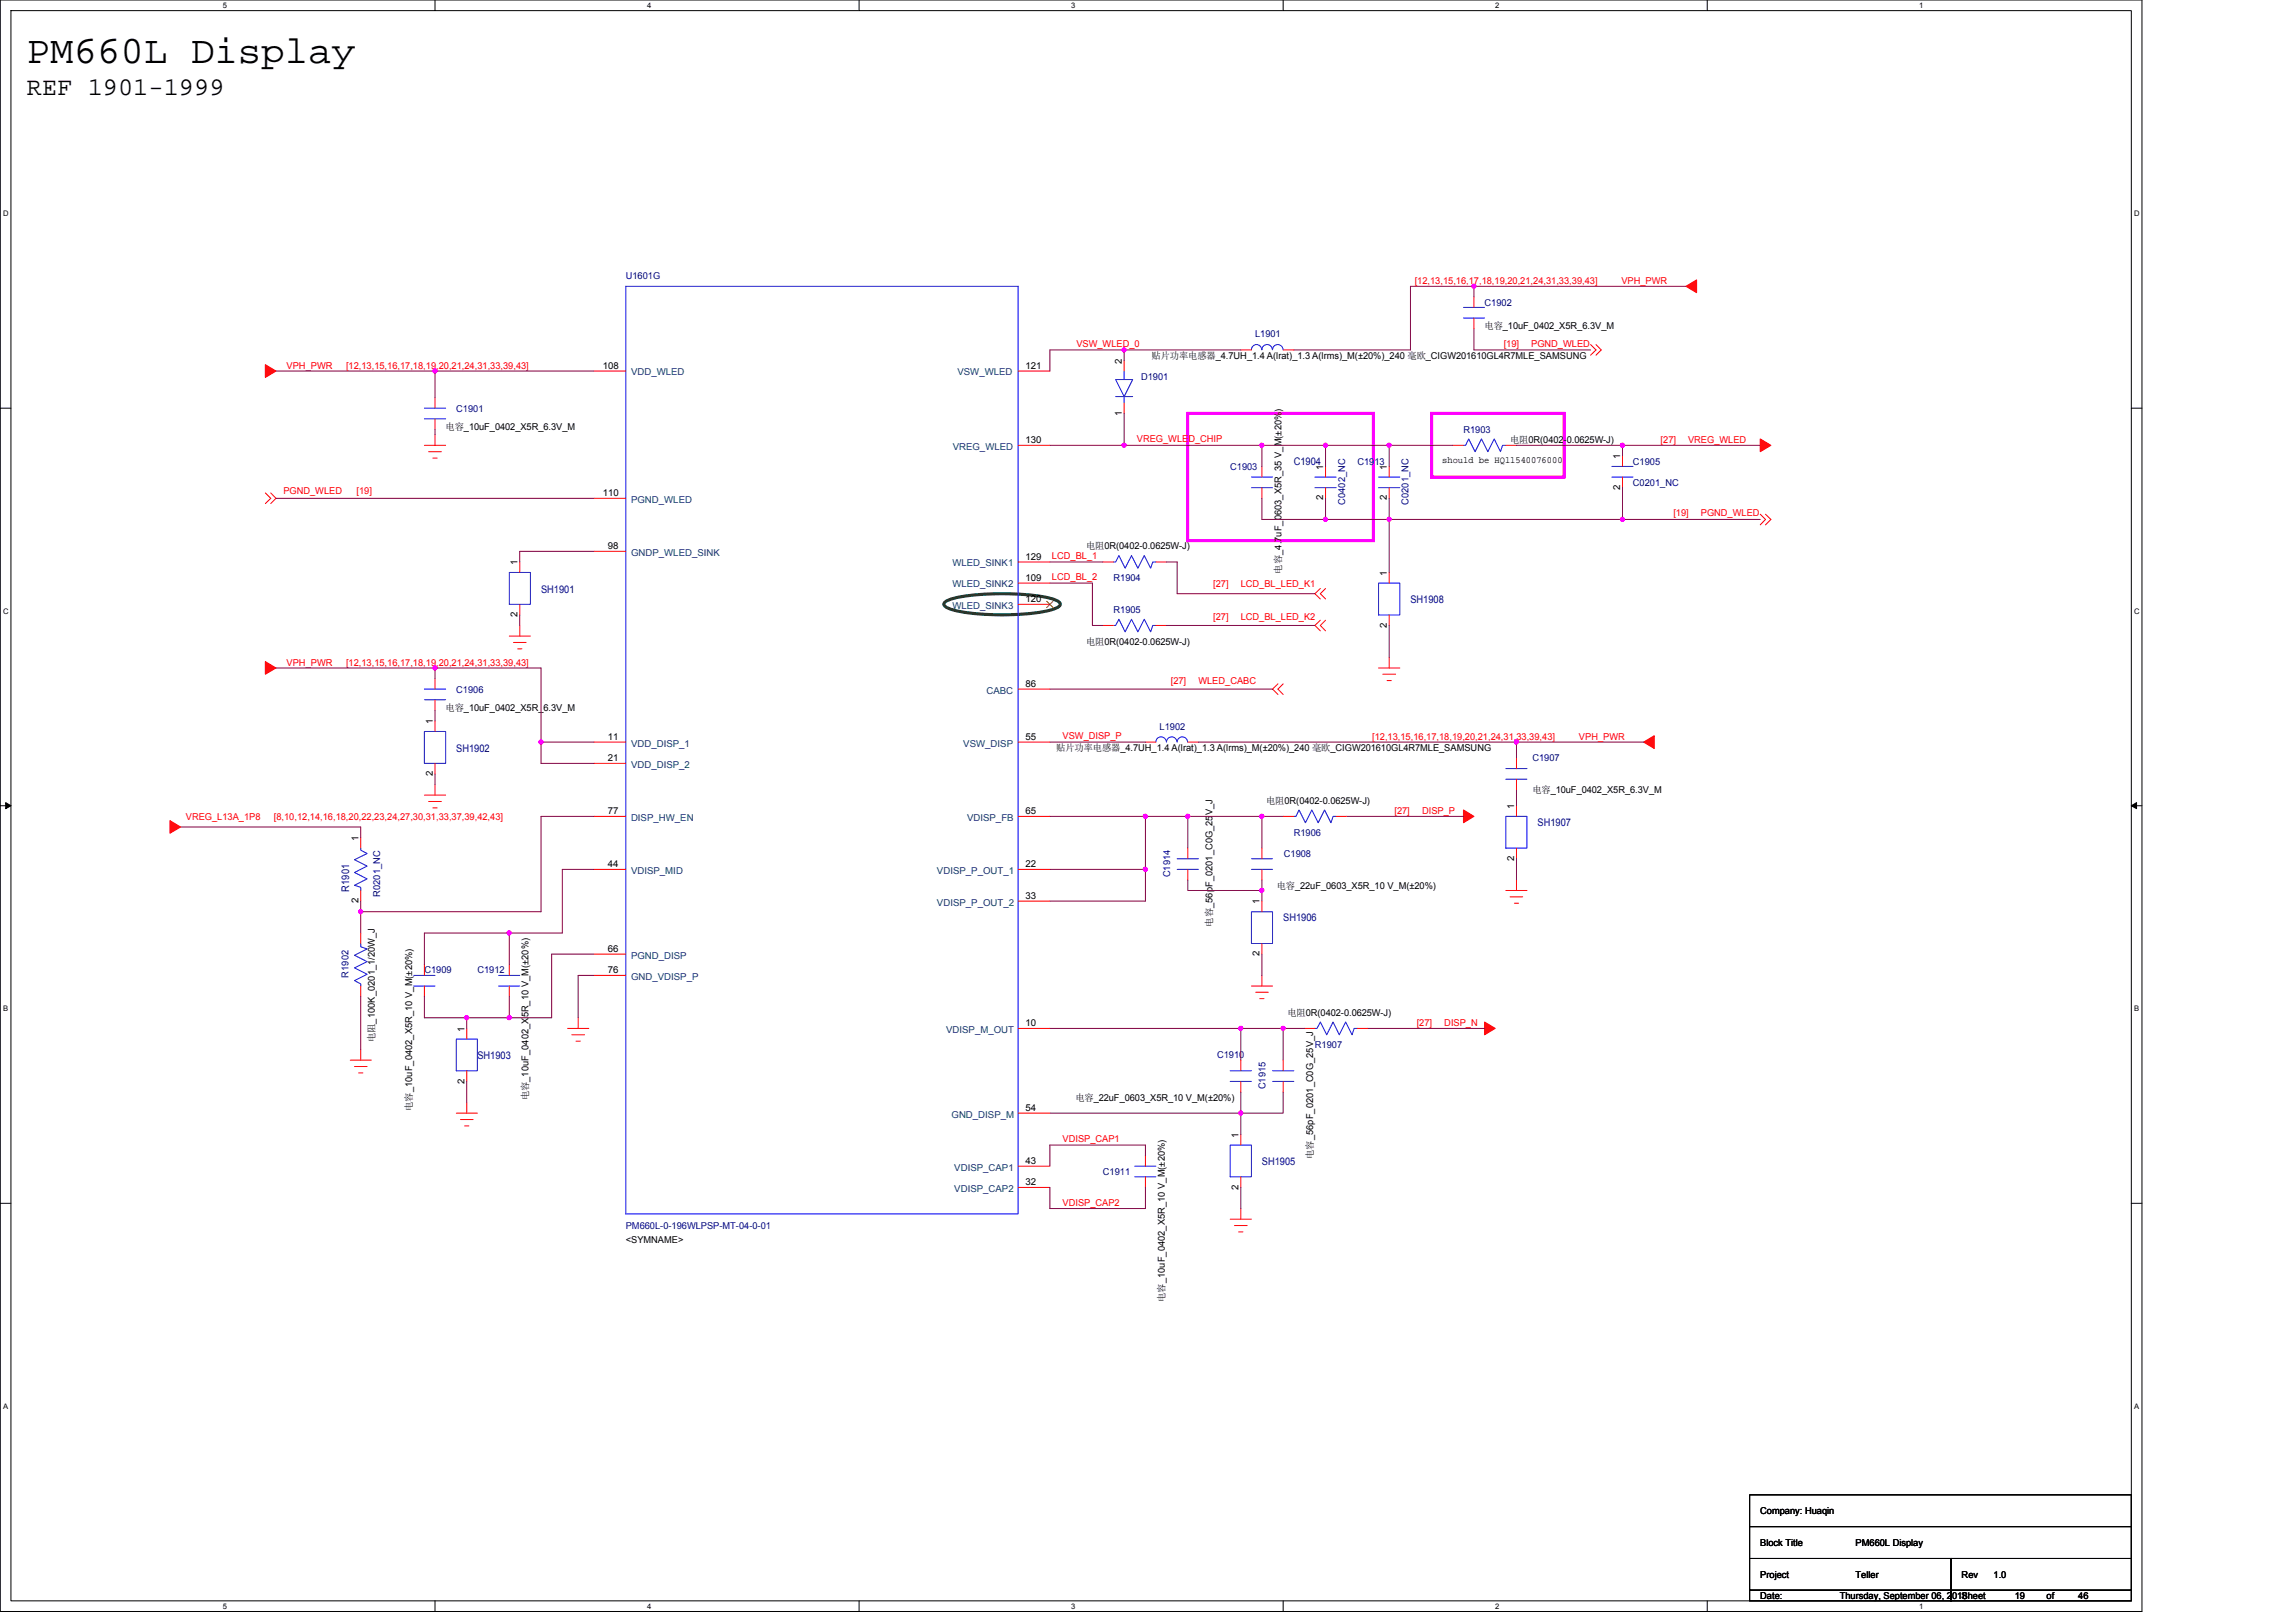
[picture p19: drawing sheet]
<svg xmlns="http://www.w3.org/2000/svg" width="297mm" height="210mm" viewBox="0 0 297 210" stroke-linecap="round" stroke-linejoin="round" font-family="sans-serif">
<defs><g id="words">
<text font-size="5.1" x="3.5" y="8.1">PM660L Display</text>
<text font-size="3.3" x="3.5" y="12.2">REF 1901-1999</text>
<g font-size="1.4" fill="#000080">
<text x="167.4" y="60.2">C1904</text>
<text x="70" y="76.7">SH1901</text>
<text x="182.5" y="78">SH1908</text>
<text x="59" y="97.2">SH1902</text>
<text x="198.9" y="106.8">SH1907</text>
<text x="45.2" y="115.4" transform="rotate(-90 45.2 115.4)">R1901</text>
<text x="166" y="119.2">SH1906</text>
<text x="61.8" y="137">SH1903</text>
<text x="163.3" y="150.7">SH1905</text>
</g>
<g font-size="1.2" fill="#000080">
<text x="81" y="36.1">U1601G</text>
<text x="192.1" y="39.5">C1902</text>
<text x="162.4" y="43.6">L1901</text>
<text x="59" y="53.3">C1901</text>
<text x="147.6" y="49.1">D1901</text>
<text x="189.3" y="56">R1903</text>
<text x="159.1" y="60.8">C1903</text>
<text x="174" y="65.3" transform="rotate(-90 174 65.3)">C0402_NC</text>
<text x="175.6" y="60.1">C1913</text>
<text x="182.2" y="65.3" transform="rotate(-90 182.2 65.3)">C0201_NC</text>
<text x="211.3" y="60.1">C1905</text>
<text x="211.3" y="62.8">C0201_NC</text>
<text x="144.1" y="75.2">R1904</text>
<text x="144.1" y="79.3">R1905</text>
<text x="59" y="89.6">C1906</text>
<text x="150" y="94.4">L1902</text>
<text x="198.2" y="98.5">C1907</text>
<text x="151.4" y="113.5" transform="rotate(-90 151.4 113.5)">C1914</text>
<text x="166.1" y="110.8">C1908</text>
<text x="167.4" y="108.1">R1906</text>
<text x="49.2" y="116" transform="rotate(-90 49.2 116)">R0201_NC</text>
<text x="54.9" y="125.9">C1909</text>
<text x="61.8" y="125.9">C1912</text>
<text x="45.1" y="126.5" transform="rotate(-90 45.1 126.5)">R1902</text>
<text x="157.5" y="136.9">C1910</text>
<text x="170.1" y="135.6">R1907</text>
<text x="163.7" y="140.9" transform="rotate(-90 163.7 140.9)">C1915</text>
<text x="142.7" y="152">C1911</text>
<text x="81" y="159">PM660L-0-196WLPSP-MT-04-0-01</text>
</g>
<g font-size="1.2" fill="#f00">
<text x="183" y="36.8">[12,13,15,16,17,18,19,20,21,24,31,33,39,43]</text>
<text x="209.8" y="36.8">VPH_PWR</text>
<text x="37.1" y="47.8">VPH_PWR</text>
<text x="44.8" y="47.8">[12,13,15,16,17,18,19,20,21,24,31,33,39,43]</text>
<text x="139.3" y="44.9">VSW_WLED_0</text>
<text x="194.5" y="44.9">[19]</text>
<text x="198.1" y="44.9">PGND_WLED</text>
<text x="147.1" y="57.2">VREG_WLED_CHIP</text>
<text x="214.8" y="57.4">[27]</text>
<text x="218.4" y="57.4">VREG_WLED</text>
<text x="36.7" y="63.9">PGND_WLED</text>
<text x="46.1" y="63.9">[19]</text>
<text x="216.5" y="66.8">[19]</text>
<text x="220" y="66.8">PGND_WLED</text>
<text x="136.1" y="72.3">LCD_BL_1</text>
<text x="136.1" y="75.1">LCD_BL_2</text>
<text x="156.9" y="76">[27]</text>
<text x="160.5" y="76">LCD_BL_LED_K1</text>
<text x="156.9" y="80.3">[27]</text>
<text x="160.5" y="80.3">LCD_BL_LED_K2</text>
<text x="37.1" y="86.2">VPH_PWR</text>
<text x="44.8" y="86.2">[12,13,15,16,17,18,19,20,21,24,31,33,39,43]</text>
<text x="151.5" y="88.5">[27]</text>
<text x="155" y="88.5">WLED_CABC</text>
<text x="137.5" y="95.6">VSW_DISP_P</text>
<text x="177.5" y="95.8">[12,13,15,16,17,18,19,20,21,24,31,33,39,43]</text>
<text x="204.3" y="95.8">VPH_PWR</text>
<text x="24" y="106">VREG_L13A_1P8</text>
<text x="35.4" y="106">[8,10,12,14,16,18,20,22,23,24,27,30,31,33,37,39,42,43]</text>
<text x="180.4" y="105.4">[27]</text>
<text x="184" y="105.4">DISP_P</text>
<text x="183.3" y="132.8">[27]</text>
<text x="186.9" y="132.8">DISP_N</text>
<text x="137.5" y="147.8">VDISP_CAP1</text>
<text x="137.5" y="156">VDISP_CAP2</text>
</g>
<g font-size="1.2">
<text x="78" y="47.7">108</text>
<text x="132.7" y="47.7">121</text>
<text x="145.1" y="47.1" transform="rotate(-90 145.1 47.1)">2</text>
<text x="149" y="46.4">贴片功率电感器_4.7UH_1.4 A(lrat)_1.3 A(lrms)_M(±20%)_240 毫欧_CIGW201610GL4R7MLE_SAMSUNG</text>
<text x="192.1" y="42.5">电容_10uF_0402_X5R_6.3V_M</text>
<text x="145.1" y="53.8" transform="rotate(-90 145.1 53.8)">1</text>
<text x="57.7" y="55.6">电容_10uF_0402_X5R_6.3V_M</text>
<text x="132.7" y="57.3">130</text>
<text x="186.6" y="60">should be HQ11540076000</text>
<text x="195.4" y="57.4">电阻0R(0402-0.0625W-J)</text>
<text x="209.6" y="59.4" transform="rotate(-90 209.6 59.4)">1</text>
<text x="78" y="64.2">110</text>
<text x="171.2" y="64.7" transform="rotate(-90 171.2 64.7)">2</text>
<text x="171.2" y="60.8" transform="rotate(-90 171.2 60.8)">1</text>
<text x="179.4" y="64.7" transform="rotate(-90 179.4 64.7)">2</text>
<text x="179.4" y="60.8" transform="rotate(-90 179.4 60.8)">1</text>
<text x="209.6" y="63.4" transform="rotate(-90 209.6 63.4)">2</text>
<text x="78.7" y="71">98</text>
<text x="140.5" y="71.1">电阻0R(0402-0.0625W-J)</text>
<text x="66.9" y="73.1" transform="rotate(-90 66.9 73.1)">1</text>
<text x="132.7" y="72.4">129</text>
<text x="132.7" y="75.1">109</text>
<text x="132.7" y="77.9">120</text>
<text x="165.8" y="74.2" transform="rotate(-90 165.8 74.2)">电容_4.7uF_0603_X5R_35 V_M(±20%)</text>
<text x="179.4" y="74.5" transform="rotate(-90 179.4 74.5)">1</text>
<text x="66.9" y="79.8" transform="rotate(-90 66.9 79.8)">2</text>
<text x="140.5" y="83.4">电阻0R(0402-0.0625W-J)</text>
<text x="179.4" y="81.2" transform="rotate(-90 179.4 81.2)">2</text>
<text x="132.7" y="88.9">86</text>
<text x="56" y="93.7" transform="rotate(-90 56 93.7)">1</text>
<text x="57.7" y="91.9">电容_10uF_0402_X5R_6.3V_M</text>
<text x="78.7" y="95.7">11</text>
<text x="132.7" y="95.7">55</text>
<text x="56" y="100.4" transform="rotate(-90 56 100.4)">2</text>
<text x="78.7" y="98.5">21</text>
<text x="136.6" y="97.1">贴片功率电感器_4.7UH_1.4 A(lrat)_1.3 A(lrms)_M(±20%)_240 毫欧_CIGW201610GL4R7MLE_SAMSUNG</text>
<text x="78.7" y="105.3">77</text>
<text x="132.7" y="105.3">65</text>
<text x="163.8" y="104">电阻0R(0402-0.0625W-J)</text>
<text x="195.9" y="104.7" transform="rotate(-90 195.9 104.7)">1</text>
<text x="198.2" y="102.6">电容_10uF_0402_X5R_6.3V_M</text>
<text x="46.4" y="108.8" transform="rotate(-90 46.4 108.8)">1</text>
<text x="78.7" y="112.2">44</text>
<text x="132.7" y="112.2">22</text>
<text x="195.9" y="111.4" transform="rotate(-90 195.9 111.4)">2</text>
<text x="46.4" y="116.9" transform="rotate(-90 46.4 116.9)">2</text>
<text x="132.7" y="116.3">33</text>
<text x="156.9" y="119.9" transform="rotate(-90 156.9 119.9)">电容_56pF_0201_C0G_25V_J</text>
<text x="163" y="117" transform="rotate(-90 163 117)">1</text>
<text x="165.2" y="115">电容_22uF_0603_X5R_10 V_M(±20%)</text>
<text x="78.7" y="123.1">66</text>
<text x="78.7" y="125.9">76</text>
<text x="163" y="123.7" transform="rotate(-90 163 123.7)">2</text>
<text x="166.6" y="131.4">电阻0R(0402-0.0625W-J)</text>
<text x="48.5" y="134.8" transform="rotate(-90 48.5 134.8)">电阻_100K_0201_1/20W_J</text>
<text x="60.1" y="133.5" transform="rotate(-90 60.1 133.5)">1</text>
<text x="132.7" y="132.8">10</text>
<text x="53.3" y="143.7" transform="rotate(-90 53.3 143.7)">电容_10uF_0402_X5R_10 V_M(±20%)</text>
<text x="60.1" y="140.2" transform="rotate(-90 60.1 140.2)">2</text>
<text x="68.4" y="142.4" transform="rotate(-90 68.4 142.4)">电容_10uF_0402_X5R_10 V_M(±20%)</text>
<text x="132.7" y="143.7">54</text>
<text x="139.1" y="142.4">电容_22uF_0603_X5R_10 V_M(±20%)</text>
<text x="160.2" y="147.2" transform="rotate(-90 160.2 147.2)">1</text>
<text x="169.9" y="149.9" transform="rotate(-90 169.9 149.9)">电容_56pF_0201_C0G_25V_J</text>
<text x="132.7" y="150.6">43</text>
<text x="132.7" y="153.3">32</text>
<text x="160.2" y="153.9" transform="rotate(-90 160.2 153.9)">2</text>
<text x="81" y="160.8">&lt;SYMNAME&gt;</text>
<text x="150.7" y="168.4" transform="rotate(-90 150.7 168.4)">电容_10uF_0402_X5R_10 V_M(±20%)</text>
<text x="227.7" y="195.9">Company: Huaqin</text>
<text x="227.7" y="200">Block Title</text>
<text x="240.1" y="200">PM660L Display</text>
<text x="227.7" y="204.1">Project</text>
<text x="227.7" y="206.9">Date:</text>
<text x="238" y="206.9">Thursday, September 06, 2018</text>
<text x="240.1" y="204.1">Teller</text>
<text x="253.8" y="204.1">Rev</text>
<text x="253.8" y="206.9">Sheet</text>
<text x="257.9" y="204.1">1.0</text>
<text x="260.6" y="206.9">19</text>
<text x="264.8" y="206.9">of</text>
<text x="268.9" y="206.9">46</text>
</g>
<g font-size="1.2" fill="#004080">
<text x="81.6" y="48.6">VDD_WLED</text>
<text x="123.9" y="48.6">VSW_WLED</text>
<text x="123.3" y="58.2">VREG_WLED</text>
<text x="81.6" y="65">PGND_WLED</text>
<text x="81.6" y="71.9">GNDP_WLED_SINK</text>
<text x="123.2" y="73.3">WLED_SINK1</text>
<text x="123.2" y="76">WLED_SINK2</text>
<text x="123.2" y="78.8">WLED_SINK3</text>
<text x="127.6" y="89.7">CABC</text>
<text x="81.6" y="96.6">VDD_DISP_1</text>
<text x="81.6" y="99.3">VDD_DISP_2</text>
<text x="124.6" y="96.6">VSW_DISP</text>
<text x="81.6" y="106.2">DISP_HW_EN</text>
<text x="125.1" y="106.2">VDISP_FB</text>
<text x="81.6" y="113.1">VDISP_MID</text>
<text x="121.2" y="113.1">VDISP_P_OUT_1</text>
<text x="121.2" y="117.2">VDISP_P_OUT_2</text>
<text x="81.6" y="124">PGND_DISP</text>
<text x="81.6" y="126.8">GND_VDISP_P</text>
<text x="122.4" y="133.6">VDISP_M_OUT</text>
<text x="123.1" y="144.6">GND_DISP_M</text>
<text x="123.5" y="151.4">VDISP_CAP1</text>
<text x="123.5" y="154.2">VDISP_CAP2</text>
</g>
<g font-size="1">
<text x="28.8" y="1">5</text>
<text x="83.7" y="1">4</text>
<text x="138.6" y="1">3</text>
<text x="193.4" y="1">2</text>
<text x="248.3" y="1">1</text>
<text x=".4" y="28">D</text>
<text x="276.1" y="28">D</text>
<text x=".4" y="79.4">C</text>
<text x="276.1" y="79.4">C</text>
<text x=".4" y="130.9">B</text>
<text x="276.1" y="130.9">B</text>
<text x=".4" y="182.3">A</text>
<text x="276.1" y="182.3">A</text>
<text x="28.8" y="208.2">5</text>
<text x="83.7" y="208.2">4</text>
<text x="138.6" y="208.2">3</text>
<text x="193.4" y="208.2">2</text>
<text x="248.3" y="208.2">1</text>
</g>
</g></defs>
<path d="M0 0h277.1v208.5h-277.1zM1.4 1.4h274.3v205.7h-274.3z" fill="none" stroke="#000" stroke-width=".13"/>
<g fill="#fff">
<path d="M28.8 .1h.6v1.1h-.6z"/>
<path d="M28.8 207.3h.6v1.1h-.6z"/>
</g>
<path d="M56.3 0v1.4M56.3 207.1v1.4" fill="none" stroke="#000" stroke-width=".13"/>
<g fill="#fff">
<path d="M83.7 .1h.6v1.1h-.6z"/>
<path d="M83.7 207.3h.6v1.1h-.6z"/>
</g>
<path d="M111.1 0v1.4M111.1 207.1v1.4" fill="none" stroke="#000" stroke-width=".13"/>
<g fill="#fff">
<path d="M138.6 .1h.5v1.1h-.5z"/>
<path d="M138.6 207.3h.5v1.1h-.5z"/>
</g>
<path d="M166 0v1.4M166 207.1v1.4" fill="none" stroke="#000" stroke-width=".13"/>
<g fill="#fff">
<path d="M193.4 .1h.6v1.1h-.6z"/>
<path d="M193.4 207.3h.6v1.1h-.6z"/>
</g>
<path d="M220.9 0v1.4M220.9 207.1v1.4" fill="none" stroke="#000" stroke-width=".13"/>
<g fill="#fff">
<path d="M248.3 .1h.6v1.1h-.6z"/>
<path d="M248.3 207.3h.6v1.1h-.6z"/>
<path d="M.4 27.1h.7v1.1h-.7z"/>
<path d="M276.1 27.1h.7v1.1h-.7z"/>
<path d="M.4 78.5h.7v1.1h-.7z"/>
<path d="M276.1 78.5h.7v1.1h-.7z"/>
</g>
<path d="M0 52.8h1.4M275.7 52.8h1.4" fill="none" stroke="#000" stroke-width=".13"/>
<g fill="#fff">
<path d="M.4 130h.7v1.1h-.7z"/>
<path d="M276.1 130h.7v1.1h-.7z"/>
</g>
<path d="M0 104.2h1.4M275.7 104.2h1.4" fill="none" stroke="#000" stroke-width=".13"/>
<path d="M.7 103.8l.7 .4-.7 .4zM275.7 104.2l.7-.4v.8z" fill="#000" stroke="#000" stroke-width=".13"/>
<g fill="#fff">
<path d="M.4 181.4h.7v1.1h-.7z"/>
<path d="M276.1 181.4h.7v1.1h-.7z"/>
</g>
<path d="M0 155.7h1.4M275.7 155.7h1.4M226.4 193.4h49.3v4.1h-49.3zM226.4 197.5h49.3v4.1h-49.3zM226.4 201.6h26v4.1h-26zM226.4 205.7h26v1.4h-26zM252.4 205.7h23.3v1.4h-23.3zM252.4 201.6h23.3v4.1h-23.3z" fill="none" stroke="#000" stroke-width=".13"/>
<path d="M153.7 53.5h24v16.5h-24zM185.2 53.5h17.2v8.2h-17.2z" fill="none" stroke="#f0f" stroke-width=".4"/>
<path d="M122.2 77.9a5.5 5.5 0 0 1 2.6-.8 33.3 33.3 0 0 1 11.3 .4l1 .4 .1 .3-.1 .2a5.6 5.6 0 0 1-2.6 .8 32.5 32.5 0 0 1-11.4-.3l-.9-.5-.1-.2z" fill="none" stroke="#008000" stroke-width=".4"/>
<g fill="none" stroke="#f00" stroke-width=".13">
<path d="M190.7 38.4v1.4M54.9 57.6h2.8M55.5 58.4h1.6M56 59.3h.6M56.3 56.2v1.4M56.3 51.4v1.4M56.3 54.2v1.4M76.9 48h4.1M131.7 48h4.1M131.7 57.6h4.1M145.4 52.1v1.4M145.4 46.6v1.4"/>
<path d="M160.5 45.3h1.4M166 45.3h1.4M188 57.6h1.3M190.7 41.1v1.4M194.8 57.6h1.4M205.8 44.6l.7 .7-.7 .7M206.5 44.6l.7 .7-.7 .7M209.9 59v1.3M34.3 63.8l.7 .7-.7 .7M35 63.8l.7 .7-.7 .7M67.2 78.2v1.4M67.2 72.7v1.4"/>
<path d="M76.9 64.5h4.1M76.9 71.3h4.1M131.7 72.7h4.1M131.7 75.4h4.1M131.7 78.2h4.1M142.7 72.7h1.4M149.5 72.7h1.4M163.3 60.3v1.4M163.3 63.1v1.4M170.8 76.1l-.7 .7 .7 .7M171.5 60.3v1.4M171.5 63.1v1.4"/>
<path d="M171.5 76.1l-.7 .7 .7 .7M179.7 60.3v1.4M179.7 63.1v1.4M179.7 79.6v1.3M179.7 74.1v1.3M209.9 61.7v1.4M227.7 66.5l.7 .7-.7 .7M228.4 66.5l.7 .7-.7 .7M56.3 98.8v1.3M56.3 93.3v1.3M56.3 87.8v1.4M56.3 90.5v1.4"/>
<path d="M65.9 82.3h2.7M66.4 83.1h1.7M67 83.9h.5M67.2 80.9v1.4M76.9 96h4.1M76.9 98.8h4.1M131.7 89.2h4.1M131.7 96h4.1M142.7 80.9h1.4M148.2 96h1.3M149.5 80.9h1.4M153.7 96h1.3"/>
<path d="M165.3 88.5l-.7 .7 .7 .7M166 88.5l-.7 .7 .7 .7M170.8 80.2l-.7 .7 .7 .7M171.5 80.2l-.7 .7 .7 .7M178.3 86.4h2.8M178.9 87.2h1.6M179.4 88.1h.6M179.7 85v1.4M196.2 98.1v1.3M46.7 108.4v1.3M46.7 115.2v1.4M54.9 102.9h2.8"/>
<path d="M55.5 103.7h1.6M56 104.5h.6M56.3 101.5v1.4M76.9 105.6h4.1M76.9 112.5h4.1M131.7 105.6h4.1M131.7 112.5h4.1M131.7 116.6h4.1M153.7 109.7v1.4M153.7 112.5v1.4M163.3 116.6v1.4M163.3 109.7v1.4"/>
<path d="M163.3 112.5v1.4M166 105.6h1.4M172.9 105.6h1.3M194.8 115.2h2.7M195.4 116h1.6M195.9 116.9h.6M196.2 100.8v1.4M196.2 109.7v1.4M196.2 104.2v1.4M196.2 113.9v1.3M45.3 137.2h2.7M45.9 138h1.6"/>
<path d="M46.4 138.8h.5M46.7 135.8v1.4M46.7 127.6v1.3M46.7 120.7v1.4M54.9 124.8v1.4M54.9 127.6v1.3M60.4 138.5v1.4M60.4 133.1v1.3M65.9 124.8v1.4M65.9 127.6v1.3M73.4 133.1h2.8M74 133.9h1.6"/>
<path d="M74.5 134.7h.6M74.8 131.7v1.4M76.9 123.4h4.1M76.9 126.2h4.1M131.7 133.1h4.1M160.5 137.2v1.3M160.5 139.9v1.4M161.9 127.6h2.7M162.5 128.4h1.6M163 129.2h.5M163.3 126.2v1.4M163.3 122.1v1.3"/>
<path d="M166 137.2v1.3M166 139.9v1.4M168.8 133.1h1.3M175.6 133.1h1.4M59 144h2.8M59.6 144.8h1.6M60.1 145.7h.6M60.4 142.6v1.4M131.7 144h4.1M131.7 150.9h4.1M131.7 153.6h4.1M148.2 149.5v1.4"/>
<path d="M148.2 152.3v1.3M159.1 157.7h2.8M159.7 158.6h1.7M160.2 159.4h.6M160.5 156.4v1.3M160.5 152.3v1.3M160.5 146.8v1.3"/>
</g>
<g fill="#f00" stroke="#f00" stroke-width=".13">
<path d="M227.7 56.8l1.4 .8-1.4 .8z" fill-rule="evenodd"/>
<path d="M189.3 104.8l1.4 .8-1.4 .8z" fill-rule="evenodd"/>
<path d="M192.1 132.2l1.3 .9-1.3 .8z" fill-rule="evenodd"/>
<path d="M34.3 47.2l1.4 .8-1.4 .8z" fill-rule="evenodd"/>
<path d="M218.1 37l1.4-.8v1.7z" fill-rule="evenodd"/>
<path d="M212.6 96l1.4-.8v1.6z" fill-rule="evenodd"/>
<path d="M22 106.2l1.4 .8-1.4 .8z" fill-rule="evenodd"/>
<path d="M34.3 85.6l1.4 .8-1.4 .8z" fill-rule="evenodd"/>
</g>
<g fill="none" stroke="#00f" stroke-width=".13">
<path d="M81 37h50.7v120.1h-50.7zM189.3 39.8h2.8M190.7 39.8h.1M54.9 52.8h2.8M54.9 54.2h2.8M56.3 52.8h.1M56.3 54.2h.1M144.3 49.1h2.2l-1.1 2.2zM144.3 51.3h2.2M145.4 48h.1M145.4 52.1h.1M145.4 48v1.1"/>
<path d="M145.4 51.3v.8M161.9 45.3a.67 .67 0 0 1 .7-.7 .67 .67 0 0 1 .6 .7M161.9 45.3h.1M163.3 45.3a.68 .68 0 0 1 .6-.7 .68 .68 0 0 1 .7 .7M164.6 45.3a.68 .68 0 0 1 .7-.7 .68 .68 0 0 1 .7 .7M166 45.3h.1M189.3 57.6h.3l.4-.8 .8 1.6 .9-1.6 .8 1.6 .8-1.6 .8 1.6 .3-.8h.4M189.3 57.6h.1M189.3 41.1h2.8M190.7 41.1h.1M194.8 57.6h.1M65.9 74.1h2.7v4.1h-2.7z"/>
<path d="M67.2 78.2h.1M67.2 74.1h.1M144.1 72.7h.1M144.1 72.7h.2l.5-.8 .8 1.6 .8-1.6 .8 1.6 .8-1.6 .9 1.6 .2-.8h.4M149.5 72.7h.1M161.9 61.7h2.7M161.9 63.1h2.7M163.3 61.7h.1M163.3 63.1h.1M170.1 61.7h2.8M170.1 63.1h2.8M171.5 61.7h.1"/>
<path d="M171.5 63.1h.1M178.3 75.4h2.8v4.2h-2.8zM178.3 61.7h2.8M178.3 63.1h2.8M179.7 61.7h.1M179.7 79.6h.1M179.7 75.4h.1M179.7 63.1h.1M208.5 60.3h2.8M208.5 61.7h2.8M209.9 60.3h.1M209.9 61.7h.1"/>
<path d="M54.9 89.2h2.8M54.9 90.5h2.8M54.9 94.6h2.8v4.2h-2.8zM56.3 98.8h.1M56.3 94.6h.1M56.3 89.2h.1M56.3 90.5h.1M144.1 80.9h.1M144.1 80.9h.2l.5-.8 .8 1.6 .8-1.6 .8 1.6 .8-1.6 .9 1.6 .2-.8h.4M149.5 96a.68 .68 0 0 1 .7-.7 .68 .68 0 0 1 .7 .7M149.5 80.9h.1M149.5 96h.1"/>
<path d="M150.9 96a.68 .68 0 0 1 .7-.7 .68 .68 0 0 1 .7 .7M152.3 96a.68 .68 0 0 1 .7-.7 .68 .68 0 0 1 .6 .7M153.7 96h.1M194.8 99.4h2.7M196.2 99.4h.1M46.7 115.2h.1M46.7 109.7h.1M46.7 109.7v.3l.8 .4-1.6 .8 1.6 .9-1.6 .8 1.6 .8-1.6 .8 .8 .3v.4M152.3 111.1h2.7M152.3 112.5h2.7M153.7 111.1h.1M153.7 112.5h.1"/>
<path d="M161.9 111.1h2.7M161.9 112.5h2.7M161.9 118h2.7v4.1h-2.7zM163.3 118h.1M163.3 111.1h.1M163.3 112.5h.1M167.4 105.6h.1M167.4 105.6h.3l.4-.8 .8 1.6 .8-1.6 .8 1.6 .9-1.6 .8 1.6 .3-.8h.4M172.9 105.6h.1M194.8 105.6h2.7v4.1h-2.7zM194.8 100.8h2.7M196.2 100.8h.1"/>
<path d="M196.2 109.7h.1M196.2 105.6h.1M46.7 122.1h.1M46.7 127.6h.1M46.7 122.1v.4l.8 .3-1.6 .8 1.6 .8-1.6 .8 1.6 .8-1.6 .9 .8 .4v.3M53.5 126.2h2.8M53.5 127.6h2.8M54.9 126.2h.1M54.9 127.6h.1M59 134.4h2.8v4.1h-2.8zM60.4 138.5h.1M60.4 134.4h.1"/>
<path d="M64.5 126.2h2.7M64.5 127.6h2.7M65.9 126.2h.1M65.9 127.6h.1M159.1 138.5h2.8M159.1 139.9h2.8M160.5 138.5h.1M160.5 139.9h.1M163.3 122.1h.1M164.6 138.5h2.8M164.6 139.9h2.8M166 138.5h.1"/>
<path d="M166 139.9h.1M170.1 133.1h.1M170.1 133.1h.3l.4-.9 .8 1.7 .9-1.7 .8 1.7 .8-1.7 .8 1.7 .3-.8h.4M175.6 133.1h.1M146.8 150.9h2.7M146.8 152.3h2.7M148.2 150.9h.1M148.2 152.3h.1M159.1 148.1h2.8v4.2h-2.8zM160.5 152.3h.1M160.5 148.1h.1"/>
</g>
<path d="M135.4 77.8l.8 .8M136.2 77.8l-.8 .8" fill="none" stroke="#804000" stroke-width=".13"/>
<g fill="none" stroke="#800040" stroke-width=".13">
<path d="M190.7 37h-8.2v8.3h-15.1M190.7 37v1.4M190.7 37h27.4M35.7 48h20.6M56.3 48h20.6M56.3 48v3.4M56.3 55.6v.6M135.8 57.6h9.6M145.4 57.6h17.9M145.4 45.3h15.1M145.4 53.5v4.1M145.4 45.3v1.3"/>
<path d="M145.4 45.3h-9.6v2.7M163.3 57.6v2.7M163.3 57.6h8.2M171.5 57.6h8.2M171.5 57.6v2.7M179.7 57.6v2.7M179.7 57.6h8.3M190.7 42.5v2.8h15.1M196.2 57.6h13.7M209.9 57.6v1.4M209.9 57.6h17.8M35.7 64.5h41.2"/>
<path d="M67.2 79.6v1.3M76.9 71.3h-9.7v1.4M135.8 75.4h5.5v5.5h1.4M135.8 72.7h6.9M150.9 72.7h1.4v4.1h17.8M163.3 64.5v2.7h8.2M171.5 67.2h8.2M171.5 64.5v2.7M179.7 64.5v2.7M179.7 67.2h30.2M179.7 67.2v6.9M209.9 63.1v4.1"/>
<path d="M209.9 67.2h17.8M35.7 86.4h20.6M56.3 86.4v1.4M56.3 91.9v1.4M56.3 86.4h13.7v9.6M70 96v2.8h6.9M70 96h6.9M135.8 89.2h28.8M135.8 96h12.4M150.9 80.9h19.2M155 96h41.2M179.7 80.9v4.1"/>
<path d="M196.2 96h16.4M196.2 96v2.1M23.4 107h23.3v1.4M46.7 118v2.7M56.3 100.1v1.4M76.9 105.6h-6.9v12.4h-23.3v-1.4M76.9 112.5h-4.2v8.2h-6.8M135.8 105.6h12.4M135.8 112.5h12.4M148.2 105.6v6.9M148.2 112.5v4.1h-12.4M148.2 105.6h5.5"/>
<path d="M153.7 113.9v1.3h9.6M163.3 113.9v1.3M163.3 105.6v4.1M163.3 115.2v1.4M163.3 105.6h-9.6v4.1M163.3 105.6h2.7M174.2 105.6h15.1M196.2 102.2v2M196.2 111.1v2.8M46.7 128.9v6.9M54.9 128.9v2.8h5.5M60.4 131.7v1.4"/>
<path d="M60.4 131.7h5.5M60.4 139.9v2.7M65.9 128.9v2.8M65.9 120.7v4.1M65.9 120.7h-11v4.1M76.9 123.4h-5.5v8.3h-5.5M76.9 126.2h-2.1v5.5M135.8 133.1h24.7M160.5 133.1v4.1M160.5 133.1h5.5M163.3 123.4v2.8M168.8 133.1h-2.8v4.1"/>
<path d="M177 133.1h15.1M135.8 153.6v2.8h12.4v-2.8M135.8 144h24.7M148.2 149.5v-1.4h-12.4v2.8M160.5 141.3v2.7M160.5 144v2.8M160.5 153.6v2.8M166 141.3v2.7h-5.5"/>
</g>
<g fill="#f0f" stroke="#f0f" stroke-width=".13">
<circle cx="145.4" cy="57.6" r=".27"/>
<circle cx="56.3" cy="48" r=".27"/>
<circle cx="171.5" cy="67.2" r=".27"/>
<circle cx="209.9" cy="57.6" r=".27"/>
<circle cx="160.5" cy="133" r=".27"/>
<circle cx="148.2" cy="105.6" r=".27"/>
<circle cx="56.3" cy="86.4" r=".27"/>
<circle cx="190.7" cy="37" r=".27"/>
<circle cx="60.4" cy="131.7" r=".27"/>
<circle cx="163.2" cy="57.6" r=".27"/>
<circle cx="145.4" cy="45.3" r=".27"/>
<circle cx="148.2" cy="112.5" r=".27"/>
<circle cx="46.7" cy="117.9" r=".27"/>
<circle cx="65.9" cy="120.7" r=".27"/>
<circle cx="65.9" cy="131.7" r=".27"/>
<circle cx="196.2" cy="96" r=".27"/>
<circle cx="160.5" cy="144" r=".27"/>
<circle cx="179.7" cy="57.6" r=".27"/>
<circle cx="171.5" cy="57.6" r=".27"/>
<circle cx="209.9" cy="67.2" r=".27"/>
<circle cx="179.7" cy="67.2" r=".27"/>
<circle cx="70" cy="96" r=".27"/>
<circle cx="166" cy="133" r=".27"/>
<circle cx="163.2" cy="115.2" r=".27"/>
<circle cx="153.7" cy="105.6" r=".27"/>
<circle cx="163.2" cy="105.6" r=".27"/>
</g>
<use href="#words"/>
</svg>
